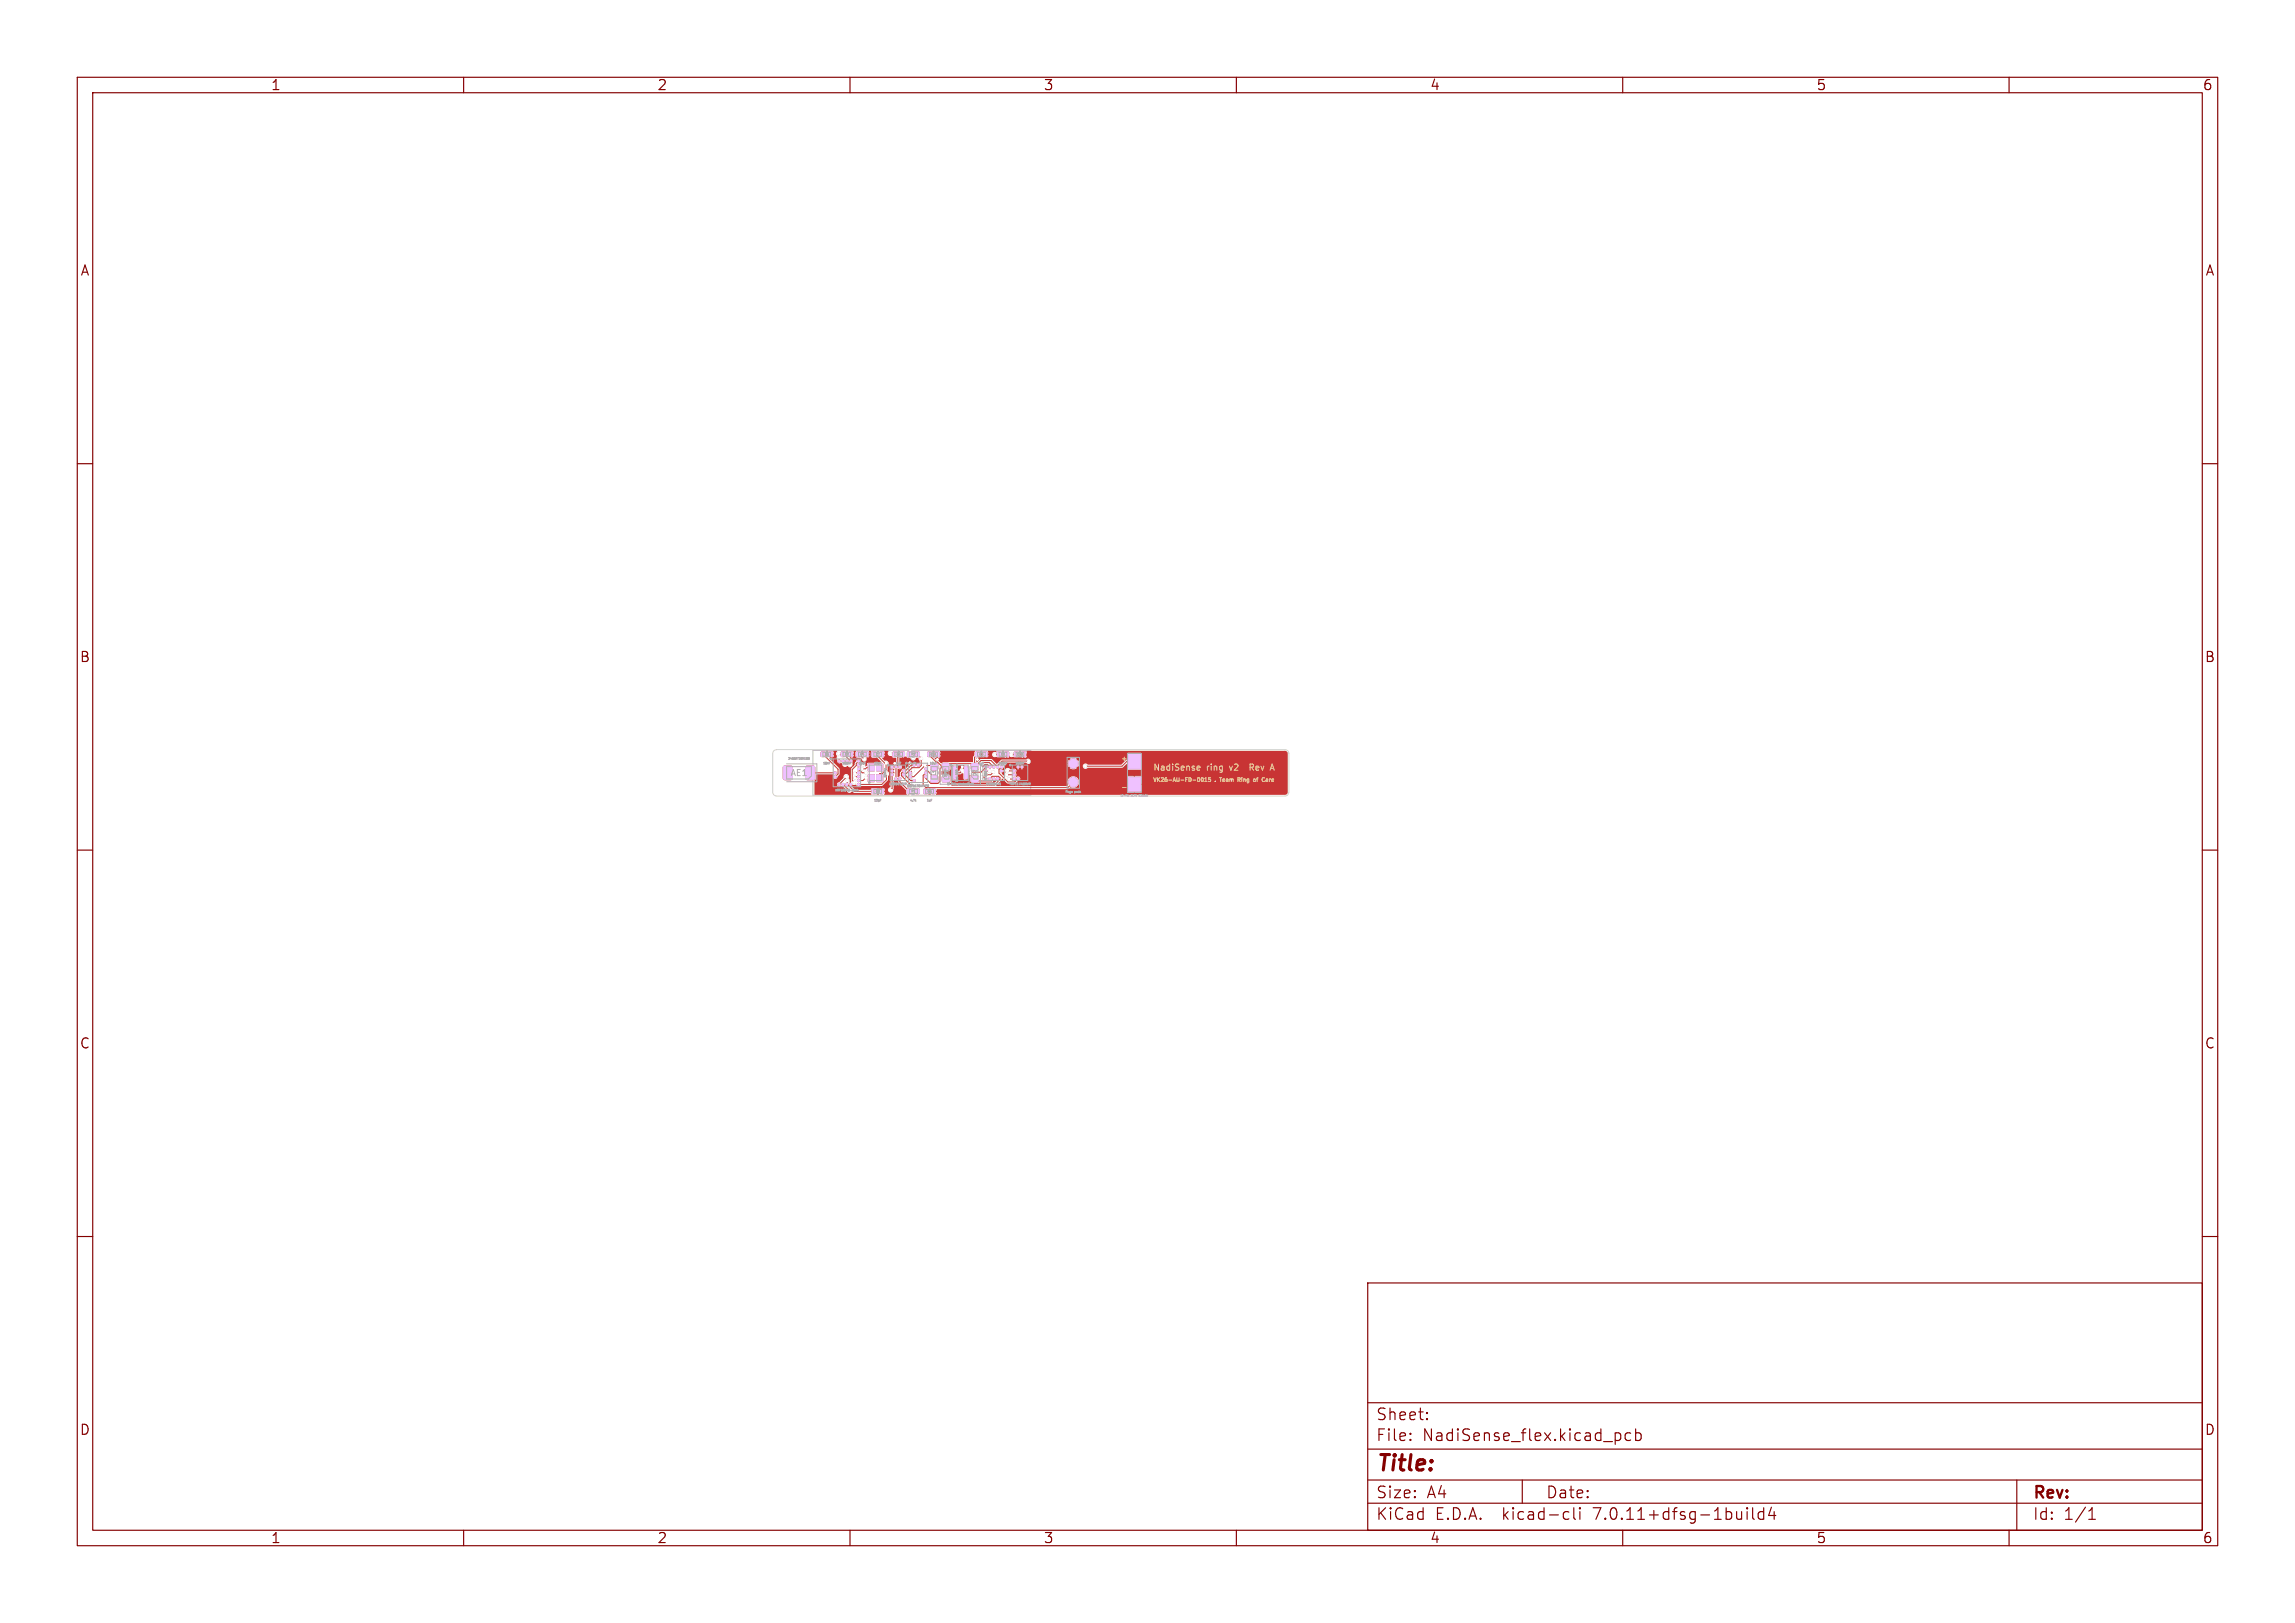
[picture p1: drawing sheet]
<svg xmlns="http://www.w3.org/2000/svg" width="297mm" height="210mm" viewBox="0 0 297 210" stroke-linecap="round" stroke-linejoin="round" font-family="sans-serif">
<defs><g id="words">
<text font-size="2.8" fill="#840000" x="178" y="190.9">Title:</text>
<g font-size="2.1" fill="#840000">
<text x="178" y="184">Sheet:</text>
<text x="178" y="186.7">File:</text>
<text x="184.1" y="186.7">NadiSense_flex.kicad_pcb</text>
<text x="178" y="196.9">KiCad</text>
<text x="178" y="194.1">Size:</text>
<text x="184.7" y="194.1">A4</text>
<text x="185.7" y="196.9">E.D.A.</text>
<text x="194.6" y="196.9">kicad-cli</text>
<text x="200" y="194.1">Date:</text>
<text x="206.5" y="196.9">7.0.11+dfsg-1build4</text>
<text x="263" y="194.3">Rev:</text>
<text x="263" y="196.9">Id:</text>
<text x="267.1" y="196.9">1/1</text>
</g>
<g font-size="1.8" fill="#840000">
<text x="35" y="11.9">1</text>
<text x="85" y="11.9">2</text>
<text x="135" y="11.9">3</text>
<text x="185" y="11.9">4</text>
<text x="235" y="11.9">5</text>
<text x="285" y="11.9">6</text>
<text x="10.3" y="35.9">A</text>
<text x="285.4" y="35.9">A</text>
<text x="10.3" y="85.9">B</text>
<text x="285.3" y="85.9">B</text>
<text x="10.3" y="135.9">C</text>
<text x="285.3" y="135.9">C</text>
<text x="10.3" y="185.9">D</text>
<text x="285.3" y="185.9">D</text>
<text x="35" y="199.9">1</text>
<text x="85" y="199.9">2</text>
<text x="135" y="199.9">3</text>
<text x="185" y="199.9">4</text>
<text x="235" y="199.9">5</text>
<text x="285" y="199.9">6</text>
</g>
<text font-size="1.1" fill="#afafaf" x="102.2" y="100.6">AE1</text>
<g font-size="1.1" fill="#f2eda1">
<text x="149.2" y="99.9">NadiSense</text>
<text x="156.2" y="99.9">ring</text>
<text x="159.3" y="99.9">v2</text>
<text x="162.3" y="99.9">Rev</text>
</g>
<text font-size=".8" fill="#f2eda1" x="145" y="98.6">+</text>
<g font-size=".7" fill="#f2eda1">
<text x="149.2" y="101.3">VK26-AU-FD-0015</text>
<text x="157.2" y="101.3">.</text>
<text x="158" y="101.3">Team</text>
<text x="160.5" y="101.3">Ring</text>
<text x="162.6" y="101.3">of</text>
<text x="163.9" y="101.3">Care</text>
</g>
<g font-size=".6" fill="#afafaf">
<text x="121.2" y="100.4" transform="rotate(-90 121.2 100.4)">L1</text>
<text x="122.7" y="100.4" transform="rotate(-90 122.7 100.4)">D1</text>
<text x="126.4" y="100.4" transform="rotate(-90 126.4 100.4)">D2</text>
</g>
<g font-size=".4" fill="#afafaf">
<text x="117.9" y="97.8">R2</text>
<text x="117.9" y="102.6">R1</text>
</g>
<g font-size=".3" fill="#afafaf">
<text x="102" y="98.3">2450AT18A100</text>
<text x="106.5" y="98.9">10nF</text>
<text x="106.7" y="97.8">C6</text>
<text x="109" y="98.9">100nF</text>
<text x="109.3" y="97.8">C2</text>
<text x="111.1" y="98.9">10uF</text>
<text x="111.3" y="97.8">C4</text>
<text x="113.1" y="98.9">12pF</text>
<text x="113.3" y="97.8">C7</text>
<text x="114.7" y="100.6" transform="rotate(-90 114.7 100.6)">32MHz</text>
<text x="115" y="101.6">LIS2DW12TR</text>
<text x="115.9" y="98.9">1uF</text>
<text x="116" y="97.8">C1</text>
<text x="117.3" y="101.9">BQ25120AYFPR</text>
<text x="117.8" y="99">4.7k</text>
<text x="120.3" y="98.9">10uF</text>
<text x="120.4" y="97.8">C11</text>
<text x="122.6" y="101.6">Si</text>
<text x="123.2" y="101.6">PIN</text>
<text x="124" y="101.2" transform="rotate(-90 124 101.2)">Red</text>
<text x="124" y="100.3" transform="rotate(-90 124 100.3)">660</text>
<text x="124" y="99.3" transform="rotate(-90 124 99.3)">nm</text>
<text x="124.1" y="101.6">photodiode</text>
<text x="126.6" y="98.9">1uF</text>
<text x="126.7" y="97.8">C3</text>
<text x="127.6" y="101.6">MAX86141</text>
<text x="127.8" y="101" transform="rotate(-90 127.8 101)">IR</text>
<text x="127.8" y="100.4" transform="rotate(-90 127.8 100.4)">880</text>
<text x="127.8" y="99.4" transform="rotate(-90 127.8 99.4)">nm</text>
<text x="129.2" y="98.9">100nF</text>
<text x="129.5" y="97.8">C9</text>
<text x="130.6" y="101.6">TMP117AIDRVR</text>
<text x="131.4" y="98.9">100nF</text>
<text x="131.6" y="97.8">C10</text>
<text x="108.1" y="102.4">nRF52840-QIAA</text>
<text x="113.1" y="103.7">12pF</text>
<text x="113.3" y="102.6">C8</text>
<text x="117.8" y="103.8">4.7k</text>
<text x="119.9" y="103.7">1uF</text>
<text x="120" y="102.6">C5</text>
<text x="137.9" y="102.6">Pogo</text>
<text x="139.1" y="102.6">pads</text>
<text x="145" y="103.1">Li-Po</text>
<text x="146.4" y="103.1">3.7V</text>
<text x="147.4" y="103.1">12mAh</text>
</g>
</g></defs>
<g fill="none" stroke="#840000" stroke-width=".15">
<path d="M10 10h277v190h-277zM12 12h273v186h-273zM60 10v2M110 10v2M160 10v2M210 10v2M260 10v2M10 60h2M285 60h2M10 110h2M285 110h2M10 160h2"/>
<path d="M285 160h2M177 166h108v32h-108zM60 198v2M110 198v2M160 198v2M177 194.5h108M177 191.5h108M177 187.5h108M177 181.5h108M182.5 186.3h.1l-.1 .1M182.5 186.3v.1M182.5 185.5v.1"/>
<path d="M182.5 185.5h.1l-.1 .1M184.7 183.6v.1M184.7 183.6h-.1l.1 .1M184.7 182.8v.1M184.7 182.8h-.1l.1 .1M197 191.5v3M202.6 195.6l.4 .1M203 196.5l-.4 .1M203.7 195.1v1.3l.2 .2M204.5 195.1v.1M204.5 195.6v1M204.5 195.1l-.1 .1h.1"/>
<path d="M209.2 185.4h.3l.2 .3v.6l-.2 .1h-.3M210 198v2M211 185.5l-.4-.1-.3 .3v.4l.2 .2 .1 .1 .4-.1M211.7 185.5l.4-.1 .3 .3v.4l-.2 .2-.1 .1-.4-.1M211.7 184.9v1.5M226.1 195.1v.1M226.1 195.6v1M226.1 195.1l-.1 .1h.1M226.1 195.1l.1 .1h-.1M226.8 195.1v1.3l.2 .2M228.2 195.7l-.4-.1-.3 .3v.4l.2 .2 .1 .1 .4-.1M228.2 195.1v1.5"/>
<path d="M229.2 195l-.3 1.1h.9M229.6 195.6v1M260 198v2M261 191.5v6.5M270.3 196.6h.9M270.3 195.5l.4-.4v1.5"/>
</g>
<path d="M105.2 97.1h12.4v5.8h-12.4zM118 97.1h15.4v5.8h-15.4z" fill="none" stroke="#c2c2c2" stroke-width=".13"/>
<g fill="#c83434" stroke="#c83434" stroke-width=".13">
<path d="M106.3 97.3h.5v.6h-.5z"/>
<path d="M107.2 97.3h.5v.6h-.5z"/>
<path d="M112.9 102.1h.5v.6h-.5z"/>
<path d="M113.8 102.1h.5v.6h-.5z"/>
<path d="M126.3 97.3h.5v.6h-.5z"/>
<path d="M127.2 97.3h.5v.6h-.5z"/>
<path d="M120.5 100.4h.8v.8h-.8z"/>
<path d="M120.5 98.8h.8v.8h-.8z"/>
<path d="M104.3 99.2l.9-.1 .2 .2v1.4l-.1 .2h-.8l-.2-.2-.1-1.3z"/>
<path d="M101.4 99.2l.9-.1 .2 .2v1.4l-.1 .2h-.8l-.2-.2v-1.3z"/>
<path d="M125.7 100.4h.9v.8h-.9z"/>
<path d="M125.7 98.8h.9v.8h-.9z"/>
<path d="M129.1 97.3h.5v.6h-.5z"/>
<path d="M130 97.3h.5v.6h-.5z"/>
<path d="M131.3 97.3h.5v.6h-.5z"/>
<path d="M132.2 97.3h.5v.6h-.5z"/>
<path d="M115.6 97.3h.5v.6h-.5z"/>
<path d="M116.5 97.3h.5v.6h-.5z"/>
<path d="M112.9 97.3h.5v.6h-.5z"/>
<path d="M113.8 97.3h.5v.6h-.5z"/>
<path d="M112.4 100.2h.7v.9h-.7z"/>
<path d="M113.5 98.8h.7v1h-.7z"/>
<path d="M113.5 100.2h.7v.9h-.7z"/>
<path d="M112.4 98.8h.7v1h-.7z"/>
<path d="M119.6 102.1h.5v.6h-.5z"/>
<path d="M120.5 102.1h.5v.6h-.5z"/>
<path d="M120.1 97.3h.5v.6h-.5z"/>
<path d="M121 97.3h.5v.6h-.5z"/>
<path d="M146 97.5h1.6v1.9h-1.6z"/>
<path d="M146 100.5h1.6v1.9h-1.6z"/>
<path d="M123.4 99.2l.4 .1v1.4l-.1 .1-.4-.1z"/>
<path d="M124.9 99.2l.4 .1v1.4l-.1 .1-.4-.1z"/>
<path d="M110.9 97.3h.5v.6h-.5z"/>
<path d="M111.8 97.3h.5v.6h-.5z"/>
<path d="M122 100.4h.8v.8h-.8z"/>
<path d="M122 98.8h.8v.8h-.8z"/>
<path d="M117.5 102.1h.4v.6h-.4z"/>
<path d="M118.5 102.1h.4v.6h-.4z"/>
<path d="M117.5 97.3h.4v.6h-.4z"/>
<path d="M118.5 97.3h.4v.6h-.4z"/>
<path d="M108.9 97.3h.5v.6h-.5z"/>
<path d="M109.8 97.3h.5v.6h-.5z"/>
<circle cx="138.9" cy="98.8" r=".6"/>
<circle cx="138.9" cy="101.2" r=".6"/>
<circle cx="131.2" cy="99.7" r=".14"/>
<circle cx="131.2" cy="100.7" r=".14"/>
<circle cx="131.2" cy="100.2" r=".14"/>
<circle cx="131.8" cy="99.2" r=".14"/>
<circle cx="131.8" cy="100.7" r=".14"/>
<circle cx="132.2" cy="99.2" r=".14"/>
<circle cx="111.1" cy="100.5" r=".14"/>
<circle cx="111.1" cy="99.5" r=".14"/>
<circle cx="111.1" cy="101" r=".14"/>
<circle cx="111.1" cy="99" r=".14"/>
<circle cx="111.1" cy="101.5" r=".14"/>
<circle cx="111.1" cy="98.5" r=".14"/>
<circle cx="108.6" cy="98.5" r=".14"/>
<circle cx="109.1" cy="101.5" r=".14"/>
<circle cx="111.1" cy="100" r=".14"/>
<circle cx="108.6" cy="101.5" r=".14"/>
<circle cx="108.1" cy="100.5" r=".14"/>
<circle cx="109.1" cy="98.5" r=".14"/>
<circle cx="110.1" cy="98.5" r=".14"/>
<circle cx="109.6" cy="98.5" r=".14"/>
<circle cx="109.6" cy="101.5" r=".14"/>
<circle cx="108.1" cy="100" r=".14"/>
<circle cx="110.1" cy="101.5" r=".14"/>
<circle cx="116.9" cy="100.2" r=".14"/>
<circle cx="117" cy="99.7" r=".14"/>
<circle cx="115.9" cy="99.2" r=".14"/>
<circle cx="116" cy="100.7" r=".14"/>
<circle cx="115.4" cy="100.3" r=".14"/>
<circle cx="116.4" cy="99.3" r=".14"/>
<circle cx="116.4" cy="100.8" r=".14"/>
<circle cx="115.4" cy="99.3" r=".14"/>
<circle cx="115.4" cy="99.8" r=".14"/>
<circle cx="128.1" cy="100.7" r=".14"/>
<circle cx="128.6" cy="100.7" r=".14"/>
<circle cx="128.6" cy="99.2" r=".14"/>
<circle cx="129.1" cy="100.7" r=".14"/>
<circle cx="127.6" cy="99.7" r=".14"/>
<circle cx="128.1" cy="99.2" r=".14"/>
<circle cx="129.6" cy="99.2" r=".14"/>
<circle cx="129.1" cy="99.2" r=".14"/>
<circle cx="129.6" cy="99.7" r=".14"/>
<circle cx="118.3" cy="99" r=".14"/>
<circle cx="118.3" cy="101" r=".14"/>
<circle cx="117.8" cy="100" r=".14"/>
<circle cx="119.8" cy="100" r=".14"/>
<circle cx="119.8" cy="100.5" r=".14"/>
<circle cx="119.8" cy="99.5" r=".14"/>
<circle cx="117.8" cy="100.5" r=".14"/>
<circle cx="118.8" cy="99" r=".14"/>
</g>
<g fill="#ececec" stroke="#ececec" stroke-width=".13">
<circle cx="115.2" cy="97.5" r=".2"/>
<circle cx="118.2" cy="98.1" r=".2"/>
<circle cx="130.9" cy="97.6" r=".2"/>
<circle cx="128.7" cy="97.6" r=".2"/>
<circle cx="108.5" cy="97.5" r=".2"/>
<circle cx="115.3" cy="102.2" r=".2"/>
<circle cx="109.9" cy="102.2" r=".2"/>
<circle cx="125.6" cy="99.9" r=".2"/>
<circle cx="111.6" cy="99" r=".2"/>
<circle cx="114.7" cy="100.1" r=".2"/>
<circle cx="127" cy="99.4" r=".2"/>
<circle cx="118.2" cy="99.7" r=".2"/>
<circle cx="109.5" cy="100.5" r=".2"/>
<circle cx="119.2" cy="98.2" r=".2"/>
<circle cx="108.6" cy="98.1" r=".2"/>
<circle cx="130.4" cy="99.7" r=".2"/>
<circle cx="110.6" cy="101.2" r=".2"/>
<circle cx="118.2" cy="101.8" r=".2"/>
<circle cx="130.6" cy="100.8" r=".2"/>
<circle cx="127" cy="100.6" r=".2"/>
<circle cx="112" cy="100.6" r=".2"/>
<circle cx="128" cy="99.8" r=".2"/>
<circle cx="112" cy="100" r=".2"/>
<circle cx="110.7" cy="100.7" r=".2"/>
<circle cx="128.6" cy="99.9" r=".2"/>
<circle cx="110.6" cy="100.1" r=".2"/>
<circle cx="130.3" cy="100.3" r=".2"/>
<circle cx="117.7" cy="98.7" r=".2"/>
<circle cx="124.5" cy="99.2" r=".2"/>
<circle cx="115.8" cy="98.8" r=".2"/>
<circle cx="121.3" cy="98.3" r=".2"/>
<circle cx="126.5" cy="98.3" r=".2"/>
<circle cx="124.5" cy="99.7" r=".2"/>
<circle cx="110" cy="99" r=".2"/>
<circle cx="114.7" cy="98.8" r=".2"/>
<circle cx="111.6" cy="99.5" r=".2"/>
<circle cx="109.6" cy="101" r=".2"/>
<circle cx="133.1" cy="98.5" r=".2"/>
<circle cx="140.5" cy="99.1" r=".2"/>
<circle cx="119.7" cy="99.1" r=".2"/>
<circle cx="111.9" cy="98.3" r=".2"/>
<circle cx="109.4" cy="98.9" r=".2"/>
</g>
<g fill="none" stroke="#c83434" stroke-width=".13">
<path d="M106.5 97.6l2 1.9v.6l-.4 .4M107.5 97.6v.2l1.6 1.7h.9M108.5 97.5l.7 .1 .9 .9M108.6 98.1v.4M108.6 98.1h.1M109.1 98.5v.1M109.6 98.5l.4 .4M110 99.5v1.9l.5 .5h3.1l.5 .5M110.1 97.6l.3 .3v1.2l-.4 .4M111.1 99.5l.5 .5h.4M111.1 98.5l-.3 .3v.3l-.5 .5v1.4l.3 .2M111.1 97.6l.8 .7"/>
<path d="M112.1 97.6l.1 .1v.7l-.2 .2h-.3l-.4-.4h-.9M112.8 99.3h-.6l-.2 .2h-.4M113.1 97.6h.3l1.1 1.2h.2v.8l-.5 .5h-.4v.6M114.1 97.6l1 1.1v.7l.4 .4-.4 .3v.7l-1.3 1.4M115.1 98.8h.7M115.2 97.5h.5l.5 .5v1l-.3 .3M115.5 99.3h.4M115.9 99.3v1.5h.6v.4l1.2 1.2M116.8 97.6v.1l.9 1h.8l.3 .3M117.7 97.6l.5 .5M117.9 99l-.7 .8h-.3l-.3 .3v.3l1.5 1.4M118.2 99.7l-.4 .3"/>
<path d="M118.7 97.6l.5 .5v1l-.3 .2h-.9l-.9 1M119.8 99.5l1.1 1.1v.2M120.3 97.8l.9 .8h.1l.6 .6M120.9 99.2l-.2-.1h-1l-1.4 1.4h-.5M121.3 97.6v.7M121.9 99.2l-.3 .3v1.6l-.2 .3h-.9l-.7-.7v-.2M124.5 99.7l-.3 .3h-.7M124.5 99.2l.6 .5v1l.6 .7h2.8l.6-.6M126.1 98.8h-3.3l-.4 .4h-.5M126.1 98.8l.1 .4M126.2 98.8h-.1M126.5 98.3l.2-.2h3.1l.5-.5 .5 .5h1.2l.5-.5h.2l.8 .8v.4"/>
<path d="M126.5 97.6l-.4 .4 .1 .8M127.2 98.7h.8l.6 .6M127.5 98.9l-.5 .5M127.5 97.6v.5M127.6 99.3l-.6 .6h-1.4M127.6 99.8h.4M127.8 98.9l.3 .4M128.6 99.9l-.4 .3h-.6M129.3 97.6h-.6M129.6 99v.3l-.3 .3v.4l1.1 1.2h.9l.5-.4M130.4 99.7l.8 .1M131.5 97.6h-.6"/>
<path d="M133.1 98.5h-3.4l-.6 .6v.2l-.8-.9h-1.3l-.4 .4h-.4M133.5 98.8l-.5 .5h-2.9l-.5 .5M133.5 98.8h5.4l2.7 2.7h5.2M146.8 98.5h-1l-.6 .6h-4.7M104.8 100h3.3M109.1 101.5l.7 .7M109.5 100.5l-.9 1M109.6 101.5l1 .9h2.5M109.6 101v.5M111.1 100l-.5 .1M111.1 100.5h-.3l-.1 .2M112 100.6l-.3 .4h-.6"/>
<path d="M114.7 100.1v.8l-.6 .6h-3M115.5 100.2v1.8l-.2 .2M116.9 100.2l.1 .1M117 100.3h.1M117.1 100.3l.7 .7h.5M118.2 101.9l.5 .5M119.8 100l-.3 .3v1.3M127 100.6h.4l.2 .2M128.1 100.8l.3-.3h.8l.2 .1v.2l-.7 .8h-5.5l-.8-.8M128.6 100.8l-.3 .3h-1.9l-.2-.3M130.3 100.2h.9M130.3 100.2v.1"/>
<path d="M131.2 100.8h-.6M138.9 101.2l-.7 .7h-18.4v.5M140.7 100.6l-1.9 1.8h-18"/>
</g>
<g fill="#c83434">
<path d="M106.9 97.2h.2v.3h.8l-.1-.3h.5a.43 .43 0 0 0 0 .7v.2v.2a.34 .34 0 0 0 .1 .4 .34 .34 0 0 0 .5 0l.1 .1a.43 .43 0 0 0 .2 .4 .43 .43 0 0 0 .5-.1 .43 .43 0 0 0 .5 .2l-.1 .3v1.3l.1 .3h-.2v-.3l-.2-.2a.38 .38 0 0 0-.2-.5 .38 .38 0 0 0-.4 .5l-.6 .5a.32 .32 0 0 0-.3 .5 .32 .32 0 0 0 .6 0l.2 .1 .5 .4a.39 .39 0 0 0 .3 .4 .39 .39 0 0 0 .4-.2l.3 .2h2l.2 .2h-7.4v-1.8l.2-.2v-.6h2.3a.32 .32 0 0 0 0 .5 .32 .32 0 0 0 .5-.2l.2-.3v-.8l-1.3-1.3 .1-.4h.2v.4l.3-.2v-.2h-.8l-.1 .1z"/>
<path d="M110 101.5l.1-.1 .3 .2 .4-.1a.33 .33 0 0 0 .5 .2h2.9l.7-.7v-.6a.4 .4 0 0 0-.1-.6h.4v.1l.1-.1-.1-.2v.2h-.4l.1-.7a.38 .38 0 0 0 .1-.5 .38 .38 0 0 0-.5-.2l-.3-.3a.3 .3 0 0 0 .3-.4h-.4l-.1-.1 .5-.1v-.3h.5a.41 .41 0 0 0-.1 .5 .41 .41 0 0 0 .5 .1l.1 .2 .5 .1v.8l-.3 .1a.31 .31 0 0 0-.5 0 .31 .31 0 0 0 .1 .5l.2 .1 .1-.1h.1l-.1 .3 .1 .1v.2l-.2-.2a.39 .39 0 0 0-.3 .6v1.3a.38 .38 0 0 0-.3 .4 .38 .38 0 0 0 .5 .4 .38 .38 0 0 0 .2-.5l.1-1.2a.36 .36 0 0 0 .5 .1l.1 .3 1 .9v.6h-2.8v-.3h-.8v.3h-.2l.1-.5h.4v-.4h.2v.4h.3a.43 .43 0 0 0-.4-.4 .43 .43 0 0 0-.4 .4h-.1l-.1-.2-.2-.2h-.4l-.3 .3h-1.9z"/>
<path d="M120.3 102.1l.1 .2h.8l.1-.2h16.9l.3-.2a.84 .84 0 0 0 1.1-.3h6.3v.9l.1 .1h.7v-1h.2v1h.7l.2-.1v-.9h-8.2v-.2h7.1v-1h.2v1h.9v-.9l-.2-.1h-1.7v.1v.9h-6.3a.77 .77 0 0 0-.8-.9 .77 .77 0 0 0-.6 1.1l-.1 .1h-9.2l.7-.7 .1-.3 .7 .7h1l.3-.3a.32 .32 0 0 0 .3-.5 .32 .32 0 0 0-.5 0l-.1-.1a.35 .35 0 0 0 0-.5l.1-.2-.1-.3h1l-.2-.1-.1 .1h-.2l-.1-.1-.2 .1h-.4h-.4a.39 .39 0 0 0-.6-.1 .39 .39 0 0 0-.1 .6l-.2 .3-.3-.2 .1-.1-.2-.2h.2l.2 .1v-.3l-.2 .2h-.2l.4-.5h1.6v.1l.1-.1h.3l.1 .1 .1-.1h.3l.1 .1h5.9a.75 .75 0 0 0 1 0l-.5-.5-.5 .5h-5.9v-.3l-.1 .2h-.3l-.1-.2-.1 .2h-.3l-.1-.2v.2h-1.6l.2-.3h1.5l.2 .1 .1-.1h.2l.1 .1 .2-.1h-2.3l.1-.3h2.6a.35 .35 0 0 0 .5 .1h4.8l.2 .5 .5-.5h.2l.5 .5 .1-.2h.5v.2a.37 .37 0 0 0 .7 0h4.4l.6-.4v.6l.1 .1h1.8l.1-.1v-2l-.2-.1h-1.7l-.1 .1v.8l-.7 .6h-4.3a.35 .35 0 0 0-.4-.1 .35 .35 0 0 0-.3 .3h-.5l.1-.3-.2-.5-.5 .5h-.2l-.5-.5-.2 .5h-4.8a.35 .35 0 0 0 0-.6h5.1l.5 .5 .5-.5-.5-.2-.5 .2h-5.1l-.2-.1-.3 .2h-3.1l-.7 .5-.7-.6h-1.4l-.4 .4h-.2v-.5l.5-.1 .2-.3h.1v.2l.2 .2h.1v-.4h.2v.4l.2-.1 .1-.2v-.1h-.9l-.1-.5h.2v.3h.8v-.3h1v.1a.37 .37 0 0 0-.5 .4 .37 .37 0 0 0 .6 .3l.1 .1h.4l.2-.2 .1-.2 .1 .2 .3 .2v-.4h-.4l-.1-.5h.2l-.1 .3h.5l.1 .6 .7-.2 .2 .2 .5-.1 .2-.3h.1v.2l.2 .2h.1v-.4h.2v.4l.3-.2v-.2h-.9l-.1-.5h.2v.3h.8v-.3h33.4l.3 .1v.2v5l-.1 .3h-.2h-45.1v-.3h-.8v.3h-.2z"/>
<path d="M121.9 99.7h1l.1-.2v-.5h.3l-.1 .3v1.4v.2h.6l.1-.1v-.6l.7-.1 .1 .7 .3 .2v-1l.1-.1v1.1l.3-.2v-.5h.2l-.1 .7 .2 .4h-2.4l-.3-.3v-.7l-.3-.2-.8 .1z"/>
<path d="M126.6 101.3l1.8-.1 .7-.5 .1 .1-.6 .6h-1.9z"/>
<path d="M116.2 97.2h.2v.3h.4l.1 .6 .2-.1 .1-.2 .3 .3h.3a.38 .38 0 0 0 .4 .3 .38 .38 0 0 0 .4-.3h.2l.2 .6h-.3l.2 .3-.1 .1-.2-.2a.44 .44 0 0 0-.6-.1l-.9 .7a.31 .31 0 0 0-.5 .3l-.1 .2-.1 .4-.2 .1v-1.1a.33 .33 0 0 0 .5 0 .33 .33 0 0 0-.3-.5v-.8h.3v-.4h-.3l-.1 .1z"/>
<path d="M123.8 99h1l-.1 .1a.23 .23 0 0 1 0 .3 .23 .23 0 0 1-.3 0l-.2 .1v.3h-.3v-.5z"/>
<path d="M111.5 97.2h.2v.3h.8l-.1-.3h.4l-.1 .2v.5l.2 .2 .6-.1 .6 .7-.8 .1-1-.1-.1 .4-.2 .1v-.3l-.2-.2a.51 .51 0 0 0 .4-.6l.3-.2v-.2h-.9z"/>
<path d="M109.5 97.2h.2v.3h.8l-.1-.3h.4l-.1 .6 .2 .3h.5l.1 .1 .2 .4-.3 .1a.32 .32 0 0 0-.2-.5 .32 .32 0 0 0-.4 .3l-.2 .2v.3l-.2 .2-.1-.5a.37 .37 0 0 0-.3-.6v-.4h.2v.4l.3-.2v-.2h-.9z"/>
<path d="M120.7 97.2h.2l-.1 .3h.9v-.3h4.5l-.1 .5-.2 .2v.7h-3.8l-.3 .2-.9-.7h.3v-.4h.2v.4l.2-.1 .1-.3h-.9v.3l-.1-.1z"/>
</g>
<g fill="#fff" stroke="#fff" stroke-width=".13">
<circle cx="115.2" cy="97.5" r=".1"/>
<circle cx="118.2" cy="98.1" r=".1"/>
<circle cx="130.9" cy="97.6" r=".1"/>
<circle cx="128.7" cy="97.6" r=".1"/>
<circle cx="108.5" cy="97.5" r=".1"/>
<circle cx="115.3" cy="102.2" r=".1"/>
<circle cx="125.6" cy="99.9" r=".1"/>
<circle cx="111.6" cy="99" r=".1"/>
<circle cx="127" cy="99.4" r=".1"/>
<circle cx="118.2" cy="99.7" r=".1"/>
<circle cx="109.5" cy="100.5" r=".1"/>
<circle cx="119.2" cy="98.2" r=".1"/>
<circle cx="108.6" cy="98.1" r=".1"/>
<circle cx="130.4" cy="99.7" r=".1"/>
<circle cx="110.6" cy="101.2" r=".1"/>
<circle cx="130.6" cy="100.8" r=".1"/>
<circle cx="127" cy="100.6" r=".1"/>
<circle cx="112" cy="100.6" r=".1"/>
<circle cx="128" cy="99.8" r=".1"/>
<circle cx="112" cy="100" r=".1"/>
<circle cx="110.7" cy="100.7" r=".1"/>
<circle cx="128.6" cy="99.9" r=".1"/>
<circle cx="110.6" cy="100.1" r=".1"/>
<circle cx="130.3" cy="100.3" r=".1"/>
<circle cx="117.7" cy="98.7" r=".1"/>
<circle cx="124.5" cy="99.2" r=".1"/>
<circle cx="115.8" cy="98.8" r=".1"/>
<circle cx="121.3" cy="98.3" r=".1"/>
<circle cx="126.5" cy="98.3" r=".1"/>
<circle cx="124.5" cy="99.7" r=".1"/>
<circle cx="110" cy="99" r=".1"/>
<circle cx="114.7" cy="98.8" r=".1"/>
<circle cx="111.6" cy="99.5" r=".1"/>
<circle cx="109.6" cy="101" r=".1"/>
<circle cx="133.1" cy="98.5" r=".1"/>
<circle cx="140.5" cy="99.1" r=".1"/>
<circle cx="119.7" cy="99.1" r=".1"/>
<circle cx="111.9" cy="98.3" r=".1"/>
</g>
<g fill="#efc1ff" stroke="#efc1ff" stroke-width=".13">
<path d="M106.3 97.3h.5v.6h-.5z"/>
<path d="M107.2 97.3h.5v.6h-.5z"/>
<path d="M112.9 102.1h.5v.6h-.5z"/>
<path d="M113.8 102.1h.5v.6h-.5z"/>
<path d="M126.3 97.3h.5v.6h-.5z"/>
<path d="M127.2 97.3h.5v.6h-.5z"/>
<path d="M120.5 100.4h.8v.8h-.8z"/>
<path d="M120.5 98.8h.8v.8h-.8z"/>
<path d="M104.3 99.2l.9-.1 .2 .2v1.4l-.1 .2h-.8l-.2-.2-.1-1.3z"/>
<path d="M101.4 99.2l.9-.1 .2 .2v1.4l-.1 .2h-.8l-.2-.2v-1.3z"/>
<path d="M125.7 100.4h.9v.8h-.9z"/>
<path d="M125.7 98.8h.9v.8h-.9z"/>
<path d="M129.1 97.3h.5v.6h-.5z"/>
<path d="M130 97.3h.5v.6h-.5z"/>
<path d="M131.3 97.3h.5v.6h-.5z"/>
<path d="M132.2 97.3h.5v.6h-.5z"/>
<path d="M115.6 97.3h.5v.6h-.5z"/>
<path d="M116.5 97.3h.5v.6h-.5z"/>
<path d="M112.9 97.3h.5v.6h-.5z"/>
<path d="M113.8 97.3h.5v.6h-.5z"/>
<path d="M112.4 100.2h.7v.9h-.7z"/>
<path d="M113.5 98.8h.7v1h-.7z"/>
<path d="M113.5 100.2h.7v.9h-.7z"/>
<path d="M112.4 98.8h.7v1h-.7z"/>
<path d="M119.6 102.1h.5v.6h-.5z"/>
<path d="M120.5 102.1h.5v.6h-.5z"/>
<path d="M120.1 97.3h.5v.6h-.5z"/>
<path d="M121 97.3h.5v.6h-.5z"/>
<path d="M146 97.5h1.6v1.9h-1.6z"/>
<path d="M146 100.5h1.6v1.9h-1.6z"/>
<path d="M123.4 99.2l.4 .1v1.4l-.1 .1-.4-.1z"/>
<path d="M124.9 99.2l.4 .1v1.4l-.1 .1-.4-.1z"/>
<path d="M110.9 97.3h.5v.6h-.5z"/>
<path d="M111.8 97.3h.5v.6h-.5z"/>
<path d="M122 100.4h.8v.8h-.8z"/>
<path d="M122 98.8h.8v.8h-.8z"/>
<path d="M117.5 102.1h.4v.6h-.4z"/>
<path d="M118.5 102.1h.4v.6h-.4z"/>
<path d="M117.5 97.3h.4v.6h-.4z"/>
<path d="M118.5 97.3h.4v.6h-.4z"/>
<path d="M108.9 97.3h.5v.6h-.5z"/>
<path d="M109.8 97.3h.5v.6h-.5z"/>
<circle cx="138.9" cy="98.8" r=".6"/>
<circle cx="138.9" cy="101.2" r=".6"/>
<circle cx="131.2" cy="99.7" r=".14"/>
<circle cx="131.2" cy="100.7" r=".14"/>
<circle cx="131.2" cy="100.2" r=".14"/>
<circle cx="131.8" cy="99.2" r=".14"/>
<circle cx="131.8" cy="100.7" r=".14"/>
<circle cx="132.2" cy="99.2" r=".14"/>
<circle cx="111.1" cy="100.5" r=".14"/>
<circle cx="111.1" cy="99.5" r=".14"/>
<circle cx="111.1" cy="101" r=".14"/>
<circle cx="111.1" cy="99" r=".14"/>
<circle cx="111.1" cy="101.5" r=".14"/>
<circle cx="111.1" cy="98.5" r=".14"/>
<circle cx="108.6" cy="98.5" r=".14"/>
<circle cx="109.1" cy="101.5" r=".14"/>
<circle cx="111.1" cy="100" r=".14"/>
<circle cx="108.6" cy="101.5" r=".14"/>
<circle cx="108.1" cy="100.5" r=".14"/>
<circle cx="109.1" cy="98.5" r=".14"/>
<circle cx="110.1" cy="98.5" r=".14"/>
<circle cx="109.6" cy="98.5" r=".14"/>
<circle cx="109.6" cy="101.5" r=".14"/>
<circle cx="108.1" cy="100" r=".14"/>
<circle cx="110.1" cy="101.5" r=".14"/>
<circle cx="116.9" cy="100.2" r=".14"/>
<circle cx="117" cy="99.7" r=".14"/>
<circle cx="115.9" cy="99.2" r=".14"/>
<circle cx="116" cy="100.7" r=".14"/>
<circle cx="115.4" cy="100.3" r=".14"/>
<circle cx="116.4" cy="99.3" r=".14"/>
<circle cx="116.4" cy="100.8" r=".14"/>
<circle cx="115.4" cy="99.3" r=".14"/>
<circle cx="115.4" cy="99.8" r=".14"/>
<circle cx="128.1" cy="100.7" r=".14"/>
<circle cx="128.6" cy="100.7" r=".14"/>
<circle cx="128.6" cy="99.2" r=".14"/>
<circle cx="129.1" cy="100.7" r=".14"/>
<circle cx="127.6" cy="99.7" r=".14"/>
<circle cx="128.1" cy="99.2" r=".14"/>
<circle cx="129.6" cy="99.2" r=".14"/>
<circle cx="129.1" cy="99.2" r=".14"/>
<circle cx="129.6" cy="99.7" r=".14"/>
<circle cx="118.3" cy="99" r=".14"/>
<circle cx="118.3" cy="101" r=".14"/>
<circle cx="117.8" cy="100" r=".14"/>
<circle cx="119.8" cy="100" r=".14"/>
<circle cx="119.8" cy="100.5" r=".14"/>
<circle cx="119.8" cy="99.5" r=".14"/>
<circle cx="117.8" cy="100.5" r=".14"/>
<circle cx="118.8" cy="99" r=".14"/>
</g>
<g fill="none" stroke="#f2eda1" stroke-width=".13">
<path d="M155 99.6h.3M155 99.2l.2-.1 .1 .2-.4 .1M161.8 99.3h.3M162 99.3l.2 .4M162.1 98.9h-.3v.8M164.4 99.4h.4M164.6 98.9l.3 .8M145.3 101.9h.4M155.5 100.7l.1-.1a.23 .23 0 0 1 .1 .3 .23 .23 0 0 1-.2 .2zM155.9 101.1h.3M155.9 100.8l.2-.2v.5M156.7 100.6h-.3v.3l.2-.1 .1 .3h-.3"/>
<path d="M160.2 100.9h.2M160.4 100.6h-.2v.5M162.4 100.8l-.2 .1 .1 .2h.1M163.4 100.7h.2M163.6 101.1h-.2"/>
</g>
<g fill="none" stroke="#afafaf" stroke-width=".13">
<path d="M101.8 99.2h3.2v1.2l-.4 .4h-2.8zM101.8 98.8h3.9v2.4h-3.9M104.6 98l.1 .3M104.6 98h.1M104.7 98h.1M104.7 98.3h.1M104.7 98h-.1M104.7 98v.3M106.5 97.4h1v.4h-1zM106.9 97.2h.2M106.9 98h.2M107.3 98.6h.1"/>
<path d="M107.8 98.2h3.6v3.6h-3.6zM109.1 97.4h1v.4h-1zM109.5 97.2h.2M109.5 98h.2M110 98.6h.1M110 98.7h.1M111.1 97.4h1v.4h-1zM111.5 97.2h.2M111.5 98h.2M111.9 98.6h.1M112.5 99h1.6v2h-1.6zM113.1 97.4h1v.4h-1z"/>
<path d="M113.5 97.2h.2M113.5 98h.2M113.9 98.6h.1M114.7 99.4v.2l-.2-.2v.2M115.2 99h2v2h-2zM115.8 97.4h1v.4h-1zM116.2 97.2h.2M116.2 98h.2M117.5 98.8h2.6v2.4h-2.6zM117.7 97.3h1v.6h-1zM118 98h.4M118 97.2h.4"/>
<path d="M118.5 98.8l.1 .1M118.6 98.7l-.1 .1M120.3 97.4h1v.4h-1zM120.4 99.8v.4M120.5 99.2h.8v1.6h-.8zM120.7 97.2h.2M120.7 98h.2M121 97.7h.1M121.1 98.6h.1M121.4 99.8v.4M121.7 99.2v2.3h1.4v-2.3M122 99.2h.8v1.6h-.5l-.3-.3z"/>
<path d="M122.2 99.5h.2M122.3 99.5v.2M123.3 99h2v2h-2zM125.4 99.2v2.3h1.5v-2.3M125.8 99.2h.7v1.6h-.4l-.3-.3zM126.5 97.4h1v.4h-1zM126.9 97.2h.2M126.9 98h.2M127.2 99h2.8v2h-2.8zM129.3 97.4h1v.4h-1zM129.7 97.2h.2M129.7 98h.2"/>
<path d="M130.2 98.6h.1M130.2 98.7h.1M131 99h2v2h-2zM131.5 97.4h1v.4h-1zM131.9 97.2h.2M131.9 98h.2M132.4 98.6h.1M132.4 98.7h.1M138.1 98h1.6v4h-1.6zM145.9 97.5h1.8v5h-1.8zM110.7 102.4l.1-.3 .1 .3M110.7 102.3h.1"/>
<path d="M110.9 102.4l.1-.3 .1 .3M110.9 102.3h.2M113.1 102.1h1v.6h-1zM113.5 102h.2M113.5 102.8h.2M113.9 103.4h.1M117.7 102.1h1v.6h-1zM118 102.8h.4M118.5 103.6l.1 .1M118.6 103.5l-.1 .1M119.8 102.1h1v.6h-1zM120 101.6h.2"/>
<path d="M120.1 101.7l.1 .1M120.2 101.6h.1M120.2 101.7h-.2M120.2 101.6v.1M120.2 101.7h.1M120.2 102h.2M120.2 102.8h.2M125.9 101.4l.1 .1h-.2M126 101.6h-.1M129.4 101.6h.1M129.4 101.4h.1M129.4 101.3v.3"/>
<path d="M129.4 101.3v.1M146 103v.1M146 102.9v.1M146 103.1h.1M146 102.9h.1M146.1 102.9h.1M146.1 102.9v.1M146.1 103v.1"/>
</g>
<g fill="#afafaf" stroke="#afafaf" stroke-width=".13">
<circle cx="130.7" cy="99" r=".12"/>
<circle cx="112.5" cy="101.3" r=".12"/>
<circle cx="107.6" cy="98.2" r=".12"/>
<circle cx="115" cy="99" r=".12"/>
<circle cx="123" cy="99" r=".12"/>
<circle cx="127" cy="99" r=".12"/>
<circle cx="117.3" cy="98.7" r=".12"/>
</g>
<path d="M100.2 97.1l.3-.1h65.8l.3 .1 .2 .3v5.1l-.2 .4-.3 .1h-65.8l-.4-.2-.1-.3v-5z" fill="none" stroke="#d0d2cd" stroke-width=".13"/>
<use href="#words"/>
</svg>
